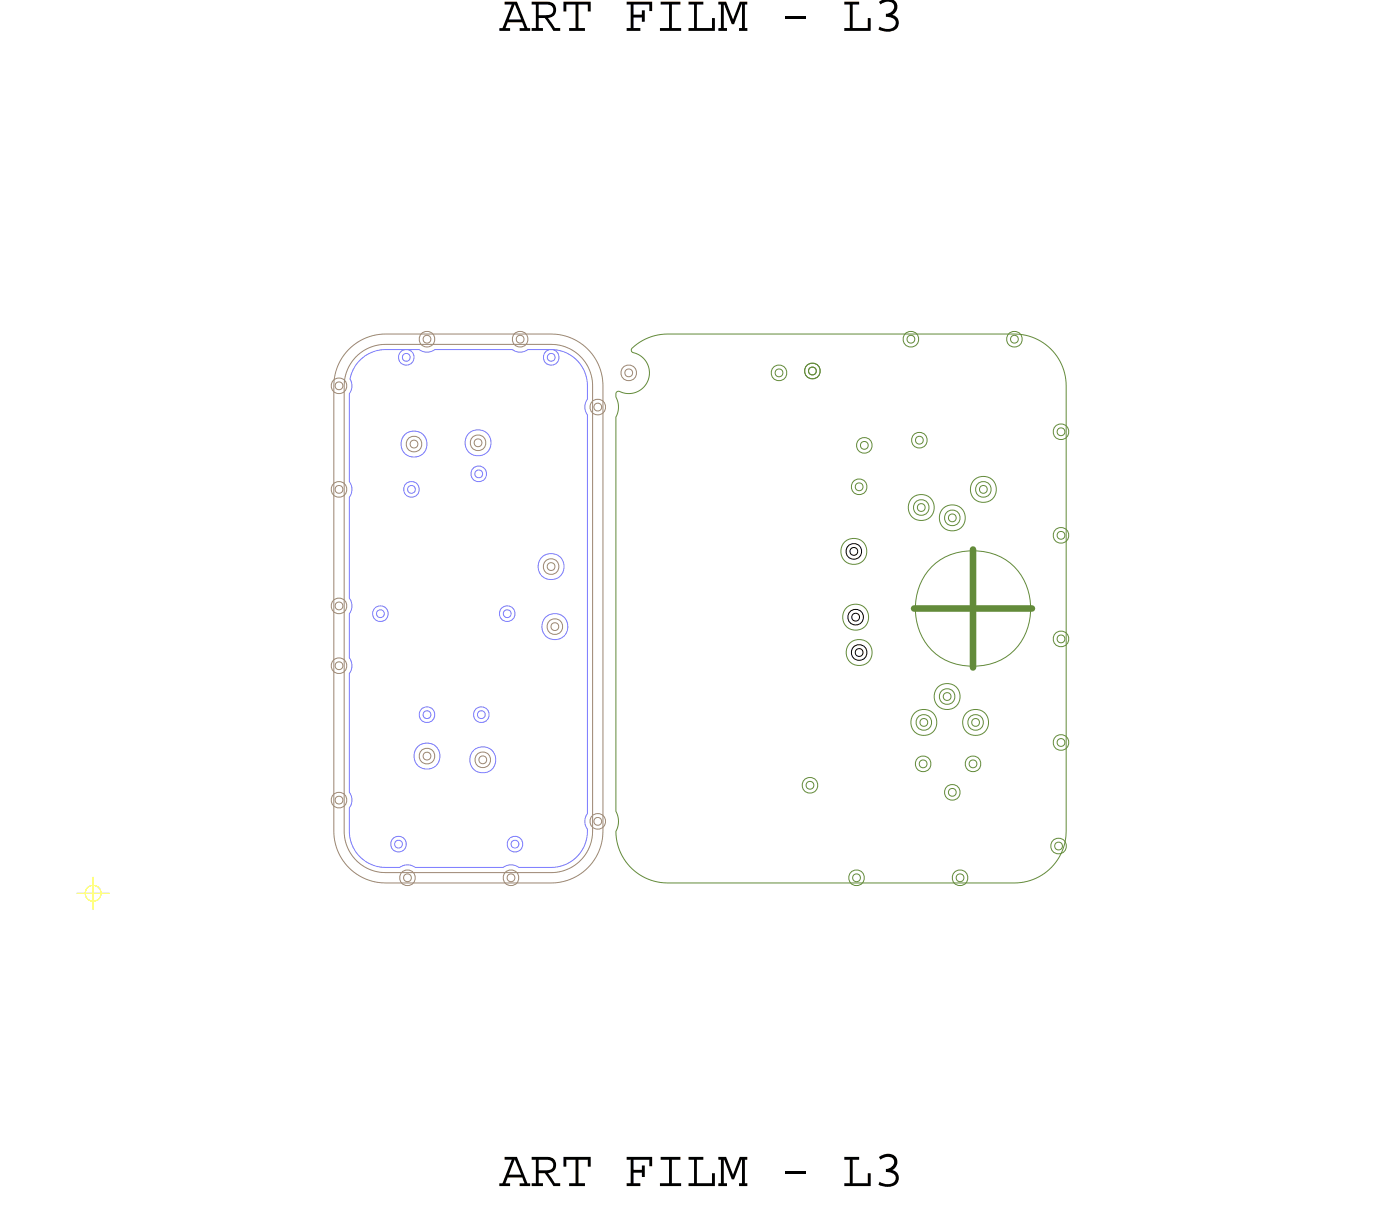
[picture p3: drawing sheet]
<svg xmlns="http://www.w3.org/2000/svg" width="54mm" height="47mm" viewBox="0 0 54 47" stroke-linecap="round" stroke-linejoin="round" font-family="sans-serif">
<defs><g id="words">
<g font-size="2">
<text x="19.3" y="1.2">ART FILM - L3</text>
<text x="19.3" y="45.8">ART FILM - L3</text>
</g>
</g></defs>
<!-- layer: Nets -->
<g fill="none" stroke="#7979ff" stroke-width=".04">
<path d="M13.9 13.9l.4-.3 .5-.1h1.4l.3 .1 .3-.1h3l.3 .1 .3-.1h.9a1.4 1.4 0 0 1 1.4 1.4v.5l-.1 .3 .1 .3v15.4l-.1 .4a1.31 1.31 0 0 1-1.3 1.7h-1.3l-.3-.1-.3 .1h-3.4l-.3-.1-.3 .1h-.5a1.4 1.4 0 0 1-1.4-1.4v-.9l.1-.3-.1-.3v-4.6l.1-.3-.1-.3v-1.7l.1-.3-.1-.3v-3.9l.1-.3-.1-.3v-3.4l.1-.3a.87 .87 0 0 1 .3-1zM15.5 13.6l.2-.1 .2 .1 .1 .2-.1 .2-.2 .1-.2-.1-.1-.2zM15.6 13.7h.1h.1v.2l-.1 .1-.1-.1zM15.7 18.7l.2-.1 .2 .1 .1 .2-.1 .2-.2 .1-.2-.1-.1-.2zM15.8 18.8h.1h.1v.2l-.1 .1-.1-.1zM18.3 18.1l.2-.1 .2 .1 .1 .2-.1 .2-.2 .1-.2-.1-.1-.2zM18.4 18.2h.1h.1v.2l-.1 .1-.1-.1zM21.1 13.6l.2-.1 .2 .1 .1 .2-.1 .2-.2 .1-.2-.1-.1-.2zM21.2 13.7h.1h.1v.2l-.1 .1-.1-.1zM14.5 23.5l.2-.1 .2 .1 .1 .2-.1 .2-.2 .1-.2-.1-.1-.2zM14.6 23.6h.1h.1v.2l-.1 .1-.1-.1zM15.2 32.4l.2-.1 .2 .1 .1 .2-.1 .2-.2 .1-.2-.1-.1-.2z"/>
<path d="M15.3 32.5h.1h.1v.2l-.1 .1-.1-.1zM16.3 27.4l.2-.1 .2 .1 .1 .2-.1 .2-.2 .1-.2-.1-.1-.2zM16.4 27.5h.1h.1v.2l-.1 .1-.1-.1zM18.4 27.4l.2-.1 .2 .1 .1 .2-.1 .2-.2 .1-.2-.1-.1-.2zM18.5 27.5l.1-.1 .1 .1v.2h-.1h-.1zM19.4 23.5l.2-.1 .2 .1 .1 .2-.1 .2-.2 .1-.2-.1-.1-.2zM19.5 23.6h.1h.1v.2l-.1 .1-.1-.1zM19.7 32.4l.2-.1 .2 .1 .1 .2-.1 .2-.2 .1-.2-.1-.1-.2zM19.8 32.5h.1h.1v.2l-.1 .1-.1-.1z"/>
<circle cx="16" cy="17.2" r=".5"/>
<circle cx="18.5" cy="17.1" r=".5"/>
<circle cx="16.5" cy="29.2" r=".5"/>
<circle cx="18.7" cy="29.3" r=".5"/>
<circle cx="21.3" cy="21.9" r=".5"/>
<circle cx="21.4" cy="24.2" r=".5"/>
</g>
<path d="M32.8 21.1l.2-.1 .2 .1 .1 .2-.1 .2-.2 .1-.2-.1-.1-.2zM32.8 23.6l.3-.1 .2 .1 .1 .2-.1 .2-.2 .1-.3-.1v-.2zM32.9 21.2l.1-.1 .1 .1v.2h-.1h-.1zM32.9 23.8l.2-.1 .1 .1v.1l-.1 .1-.2-.1zM33 25l.2-.1 .2 .1 .1 .2-.1 .2-.2 .1-.2-.1-.1-.2zM33.1 25.1h.1h.1v.2l-.1 .1-.1-.1z" fill="none" stroke="#000" stroke-width=".04"/>
<g fill="none" stroke="#9c8672" stroke-width=".04">
<path d="M12.9 14.7l.2-.1 .2 .1 .1 .2-.1 .2-.2 .1-.2-.1-.1-.2zM12.9 18.7l.2-.1 .2 .1 .1 .2-.1 .2-.2 .1-.2-.1-.1-.2zM13 14.8h.1h.1v.2l-.1 .1-.1-.1zM13 18.8h.1h.1v.2l-.1 .1-.1-.1zM13.5 13.5l.6-.4 .7-.2h6.5a2 2 0 0 1 2 2v17.2a2 2 0 0 1-2 2h-6.4a2 2 0 0 1-2-2v-17.2l.2-.8zM13.8 13.8l.4-.4 .6-.1h6.5a1.6 1.6 0 0 1 1.6 1.6v17.2a1.6 1.6 0 0 1-1.6 1.6h-6.4a1.6 1.6 0 0 1-1.6-1.6v-17.2l.1-.6zM15.8 16.9h.2h.2l.1 .3-.1 .2-.2 .1-.2-.1-.1-.2zM15.9 17.1l.1-.1 .1 .1v.1l-.1 .1-.1-.1zM16.3 12.9l.2-.1 .2 .1 .1 .2-.1 .2-.2 .1-.2-.1-.1-.2zM16.4 13h.1h.1v.2l-.1 .1-.1-.1zM18.2 16.9l.3-.1 .2 .1 .1 .2-.1 .2-.2 .1-.3-.1v-.2zM18.3 17h.2h.1v.2l-.1 .1-.2-.1z"/>
<path d="M19.9 12.9l.2-.1 .2 .1 .1 .2-.1 .2-.2 .1-.2-.1-.1-.2zM20 13h.1h.1v.2l-.1 .1-.1-.1zM22.9 15.5l.2-.1 .2 .1 .1 .2-.1 .2-.2 .1-.2-.1-.1-.2zM23 15.6h.1h.1v.2l-.1 .1-.1-.1zM24.1 14.2l.2-.1 .2 .1 .1 .2-.1 .2-.2 .1-.2-.1-.1-.2zM24.2 14.3h.1h.1v.2l-.1 .1-.1-.1zM12.9 25.5l.2-.1 .2 .1 .1 .2-.1 .2-.2 .1-.2-.1-.1-.2zM12.9 23.2l.2-.1 .2 .1 .1 .2-.1 .2-.2 .1-.2-.1-.1-.2zM12.9 30.7l.2-.1 .2 .1 .1 .2-.1 .2-.2 .1-.2-.1-.1-.2zM13 25.6h.1h.1v.2l-.1 .1-.1-.1zM13 23.3h.1h.1v.2l-.1 .1-.1-.1zM13 30.8h.1h.1v.2l-.1 .1-.1-.1z"/>
<path d="M15.5 33.7l.2-.1 .3 .1v.2v.2l-.3 .1-.2-.1-.1-.2zM15.6 33.8h.1h.2v.2l-.2 .1-.1-.1zM16.3 29l.2-.1 .2 .1 .1 .2-.1 .2-.2 .1-.2-.1-.1-.2zM16.4 29.1h.1h.1v.2l-.1 .1-.1-.1zM18.4 29.1l.3-.1 .2 .1 .1 .2-.1 .3h-.2h-.3v-.3zM18.5 29.3l.2-.1 .1 .1v.1l-.1 .1-.2-.1zM19.5 33.7l.2-.1 .3 .1v.2v.2l-.3 .1-.2-.1-.1-.2zM19.6 33.8h.1h.2v.2l-.2 .1-.1-.1zM21.1 21.7l.2-.1 .2 .1 .1 .2-.1 .2-.2 .1-.2-.1-.1-.2zM21.2 21.8l.1-.1 .1 .1v.2h-.1h-.1zM21.2 24l.2-.1 .3 .1v.2v.2l-.3 .1-.2-.1-.1-.2zM21.3 24.1h.1h.2v.2l-.2 .1-.1-.1z"/>
<path d="M22.9 31.5l.2-.1 .2 .1 .1 .2-.1 .2-.2 .1-.2-.1-.1-.2zM23 31.6h.1h.1v.2l-.1 .1-.1-.1z"/>
</g>
<path d="M35.3 23.5h2.3zM37.6 23.5h2.3zM37.6 21.2v2.3zM37.6 23.5v2.3z" fill="none" stroke="#638b3a" stroke-width=".25"/>
<g fill="none" stroke="#638b3a" stroke-width=".04">
<path d="M24.4 13.4l.5-.3 .8-.2h13.5a2 2 0 0 1 2 2v17.2a2 2 0 0 1-2 2h-13.4a1.95 1.95 0 0 1-1.9-2.5l-.1-.3v-15.2a1.09 1.09 0 0 0 0-.9l.1-.1a.83 .83 0 0 0 1.2-.5 .83 .83 0 0 0-.7-1.1zM29.9 14.2l.2-.1 .2 .1 .1 .2-.1 .2-.2 .1-.2-.1-.1-.2zM30 14.3h.1h.1v.2l-.1 .1-.1-.1zM31.2 14.1l.2-.1 .2 .1 .1 .2-.1 .2-.2 .1-.2-.1-.1-.2zM31.3 14.3l.1-.1 .1 .1v.1l-.1 .1-.1-.1zM33 18.6l.2-.1 .2 .1 .1 .2-.1 .2-.2 .1-.2-.1-.1-.2zM33.1 18.7h.1h.1v.2l-.1 .1-.1-.1zM33.2 17l.2-.1 .2 .1 .1 .2-.1 .2-.2 .1-.2-.1-.1-.2zM33.3 17.1h.1h.1v.2l-.1 .1-.1-.1zM35 12.9l.2-.1 .2 .1 .1 .2-.1 .2-.2 .1-.2-.1-.1-.2zM35.1 13h.1h.1v.2l-.1 .1-.1-.1zM35.3 16.8l.2-.1 .3 .1v.2v.2l-.3 .1-.2-.1-.1-.2z"/>
<path d="M35.4 19.4l.2-.1 .2 .1 .1 .2-.1 .2-.2 .1-.2-.1-.1-.2zM35.4 16.9h.1h.2v.2l-.2 .1-.1-.1zM35.5 19.5h.1h.1v.2l-.1 .1-.1-.1zM36.6 19.8l.2-.1 .2 .1 .1 .2-.1 .2-.2 .1-.2-.1-.1-.2zM36.7 19.9h.1h.1v.2l-.1 .1-.1-.1zM37.8 18.7l.2-.1 .2 .1 .1 .2-.1 .2-.2 .1-.2-.1-.1-.2zM37.9 18.8h.1h.1v.2l-.1 .1-.1-.1zM39 12.9l.2-.1 .2 .1 .1 .2-.1 .2-.2 .1-.2-.1-.1-.2zM39.1 13h.1h.1v.2l-.1 .1-.1-.1zM40.8 16.5l.2-.1 .2 .1 .1 .2-.1 .2-.2 .1-.2-.1-.1-.2zM40.9 16.6l.1-.1 .1 .1v.1l-.1 .1-.1-.1zM31.1 30.1l.2-.1 .2 .1 .1 .2-.1 .2-.2 .1-.2-.1-.1-.2z"/>
<path d="M31.2 30.3l.1-.1 .1 .1v.1l-.1 .1-.1-.1zM32.9 33.7l.2-.1 .2 .1 .1 .2-.1 .2-.2 .1-.2-.1-.1-.2zM33 33.8l.1-.1 .1 .1v.2h-.1h-.1zM35.4 29.3l.3-.1 .2 .1 .1 .2-.1 .2-.2 .1-.3-.1v-.2zM35.5 27.7l.2-.1 .2 .1 .1 .2-.1 .2-.2 .1-.2-.1-.1-.2zM35.5 29.4h.2h.1v.2l-.1 .1-.2-.1zM35.6 27.8l.1-.1 .1 .1v.2h-.1h-.1zM36.4 26.7l.2-.1 .2 .1 .1 .2-.1 .2-.2 .1-.2-.1-.1-.2zM36.5 26.8h.1h.1v.2l-.1 .1-.1-.1zM36.6 30.4l.2-.1 .2 .1 .1 .2-.1 .2-.2 .1-.2-.1-.1-.2zM36.7 30.5h.1h.1v.2l-.1 .1-.1-.1zM36.9 33.7l.2-.1 .2 .1 .1 .2-.1 .2-.2 .1-.2-.1-.1-.2z"/>
<path d="M37 33.8l.1-.1 .1 .1v.2h-.1h-.1zM37.4 29.3l.2-.1 .2 .1 .1 .2-.1 .2-.2 .1-.2-.1-.1-.2zM37.5 29.4h.1h.1v.2l-.1 .1-.1-.1zM37.5 27.7l.2-.1 .2 .1 .1 .2-.1 .2-.2 .1-.2-.1-.1-.2zM37.6 27.8h.1h.1v.2l-.1 .1-.1-.1zM40.7 32.5l.2-.1 .2 .1 .1 .2-.1 .2-.2 .1-.2-.1-.1-.2zM40.8 32.6l.1-.1 .1 .1v.1l-.1 .1-.1-.1zM40.8 20.5l.2-.1 .2 .1 .1 .2-.1 .2-.2 .1-.2-.1-.1-.2zM40.8 24.5l.2-.1 .2 .1 .1 .2-.1 .2-.2 .1-.2-.1-.1-.2zM40.8 28.5l.2-.1 .2 .1 .1 .2-.1 .2-.2 .1-.2-.1-.1-.2zM40.9 20.6l.1-.1 .1 .1v.1l-.1 .1-.1-.1zM40.9 24.6l.1-.1 .1 .1v.1l-.1 .1-.1-.1z"/>
<path d="M40.9 28.6l.1-.1 .1 .1v.1l-.1 .1-.1-.1z"/>
<circle cx="35.6" cy="19.6" r=".5"/>
<circle cx="38" cy="18.9" r=".5"/>
<circle cx="33" cy="21.3" r=".5"/>
<circle cx="33.1" cy="23.8" r=".5"/>
<circle cx="33.2" cy="25.2" r=".5"/>
<circle cx="35.7" cy="27.9" r=".5"/>
<circle cx="36.6" cy="26.9" r=".5"/>
<circle cx="36.8" cy="20" r=".5"/>
<circle cx="37.6" cy="23.5" r="2.24"/>
<circle cx="37.7" cy="27.9" r=".5"/>
</g>
<!-- layer: Drawing Origin -->
<path d="M3 34.5h1.2M3.4 34.3l.2-.1 .2 .1 .1 .2-.1 .2-.2 .1-.2-.1-.1-.2zM3.6 33.9v1.2" fill="none" stroke="#ff0" stroke-width=".04"/>
<use href="#words"/>
</svg>
